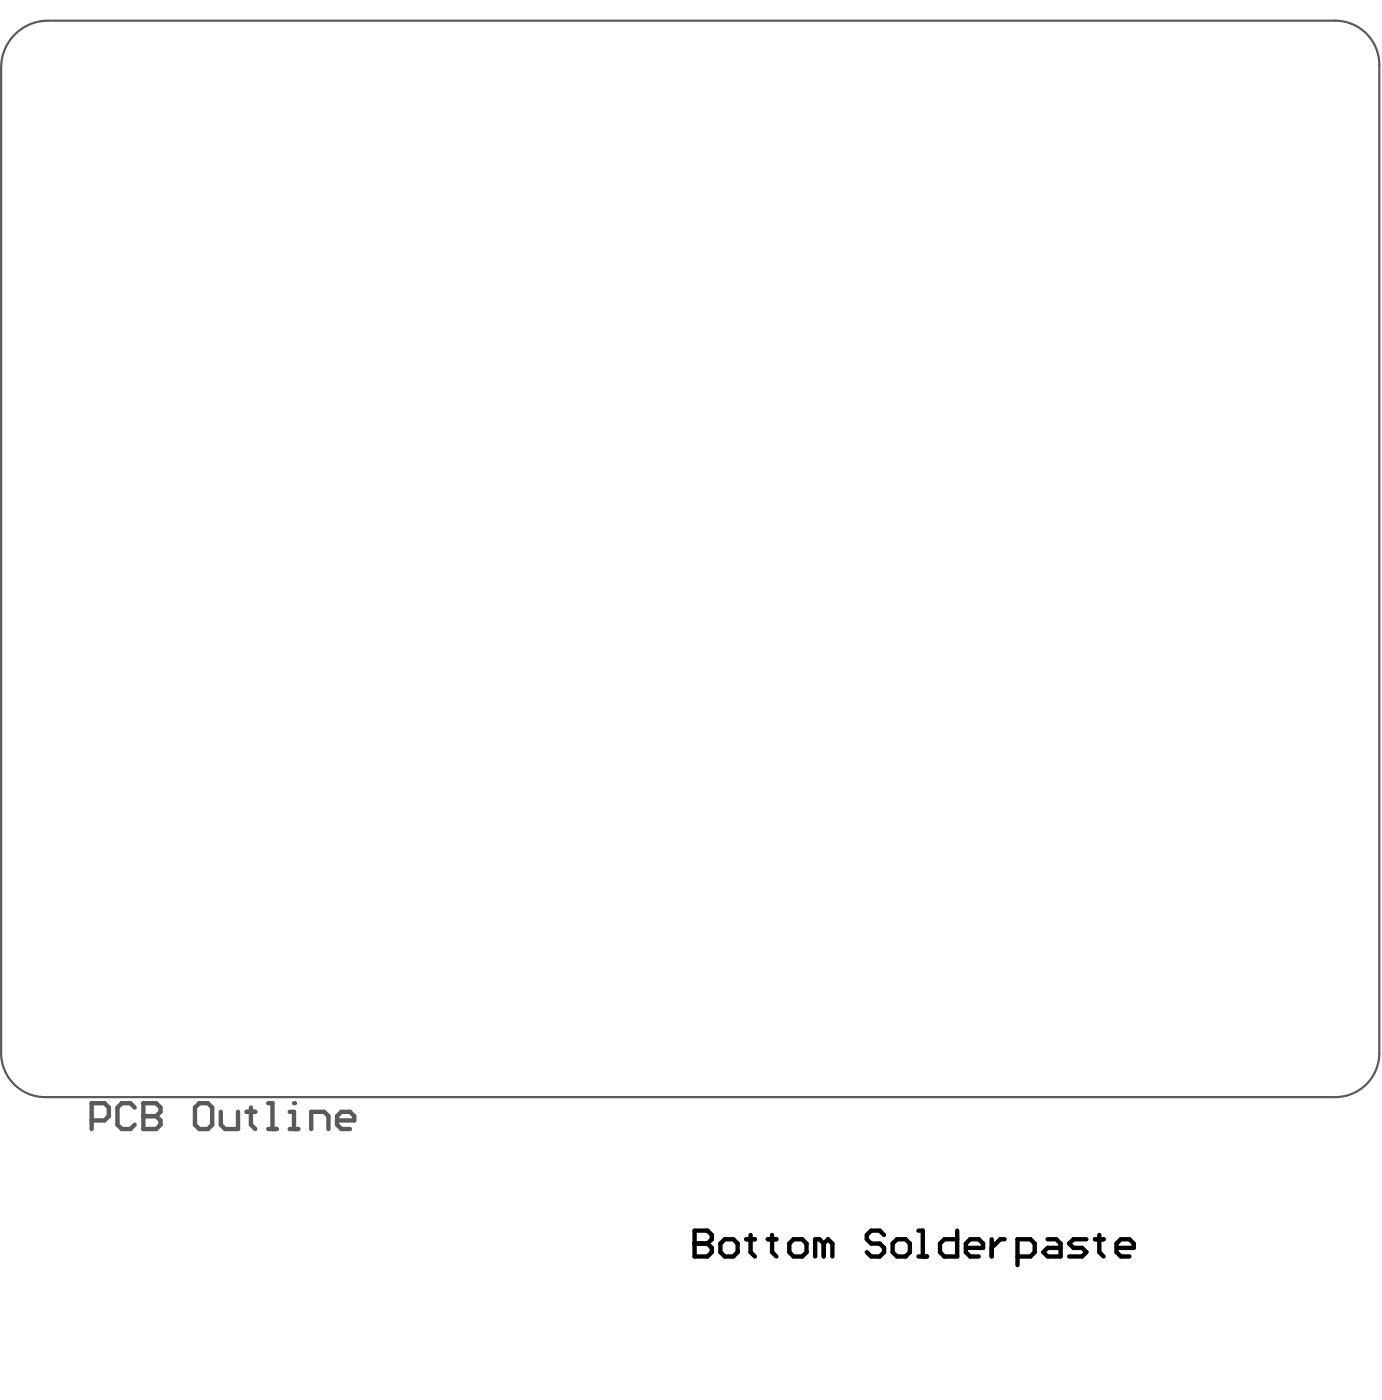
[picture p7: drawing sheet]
<svg xmlns="http://www.w3.org/2000/svg" width="267mm" height="271mm" viewBox="0 0 267 271" stroke-linecap="round" stroke-linejoin="round" font-family="sans-serif">
<path d="M.2 13.1v190.4M9.3 4h248.7M266.5 12.5v191M8.7 212h249.3" fill="none" stroke="#5a5a5a" stroke-width=".42"/>
<path d="M17.7 216.5h2.5l.8-.8v-1.6l-.8-.9h-2.5v5M26 214.1l-.8-.9h-1.7l-.8 .9v3.3l.8 .8h1.7l.8-.8M27.7 213.2v5h2.5l.8-.8v-.9l-.8-.8h-2.5" fill="none" stroke="#5a5a5a" stroke-width=".85"/>
<circle cx="27.7" cy="215.7" r=".42" fill="#5a5a5a"/>
<path d="M27.7 213.2h2.5l.8 .9v.8l-.8 .8h-2.5M37.7 214.1l.8-.9h1.7l.8 .9v3.3l-.8 .8h-1.7l-.8-.8zM42.7 214.9v2.5l.8 .8h2.5v-3.3M47.7 214.9h1.6M48.5 214.1v3.3l.8 .8M51.8 213.2h.9v5M51.8 218.2h1.7M56 218.2h1.6M56 214.9h.8v3.3" fill="none" stroke="#5a5a5a" stroke-width=".85"/>
<circle cx="56.8" cy="213.2" r=".42" fill="#5a5a5a"/>
<path d="M60.1 218.2v-3.3h2.5l.9 .8v2.5M65.1 216.5h3.4v-.8l-.9-.8h-1.6l-.9 .8v1.7l.9 .8h1.6" fill="none" stroke="#5a5a5a" stroke-width=".85"/>
<path d="M9.3 4a9.1 9.1 0 0 0-9.1 9.1M258 4a8.5 8.5 0 0 1 8.5 8.5M.2 203.5a8.5 8.5 0 0 0 8.5 8.5M266.5 203.5a8.5 8.5 0 0 1-8.5 8.5" fill="none" stroke="#5a5a5a" stroke-width=".42"/>
<g fill="none" stroke="#000" stroke-width=".85">
<path d="M134.2 237.9h2.5l.8 .8v.8l-.8 .8 .8 .9v.8l-.8 .8h-2.5zM144.2 239.5h1.7M145 238.7v3.3l.9 .8M148.4 239.5h1.6M149.2 238.7v3.3l.8 .8M170.8 238.7l-.8-.8h-1.7l-.8 .8v.8l.8 .8h1.7l.8 .9v.8l-.8 .8h-1.7l-.8-.8M177.5 237.9h.8v4.9M185 237.9v4.9h-2.5l-.9-.8v-1.7l.9-.8h2.5M191.6 239.5v3.3M194.1 239.5h-.8l-1.7 1.7M202.4 239.5h1.7l.8 .8v2.5h-2.5l-.8-.8 .8-.8h2.5M209.9 239.5h-2.5l-.8 .8 .8 .9h1.7l.8 .8-.8 .8h-2.5"/>
<path d="M211.6 239.5h1.7M212.4 238.7v3.3l.9 .8M134.2 240.3h2.5M139.2 240.3l.8-.8h1.7l.8 .8v1.7l-.8 .8h-1.7l-.8-.8zM152.5 240.3l.9-.8h1.6l.9 .8v1.7l-.9 .8h-1.6l-.9-.8zM159.2 240.3l-.9-.8h-.8v3.3M159.2 240.3v2.5M159.2 240.3l.8-.8 .8 .8v2.5M172.5 240.3l.8-.8h1.7l.8 .8v1.7l-.8 .8h-1.7l-.8-.8zM177.5 242.8h1.6M186.6 241.2h3.4v-.9l-.9-.8h-1.6l-.9 .8v1.7l.9 .8h1.6M196.6 242.8h2.5l.8-.8v-1.7l-.8-.8h-2.5v5"/>
<path d="M215.8 241.2h3.3v-.9l-.8-.8h-1.7l-.8 .8v1.7l.8 .8h1.7"/>
</g>
<circle cx="134.2" cy="240.3" r=".42" fill="#000"/>
</svg>
